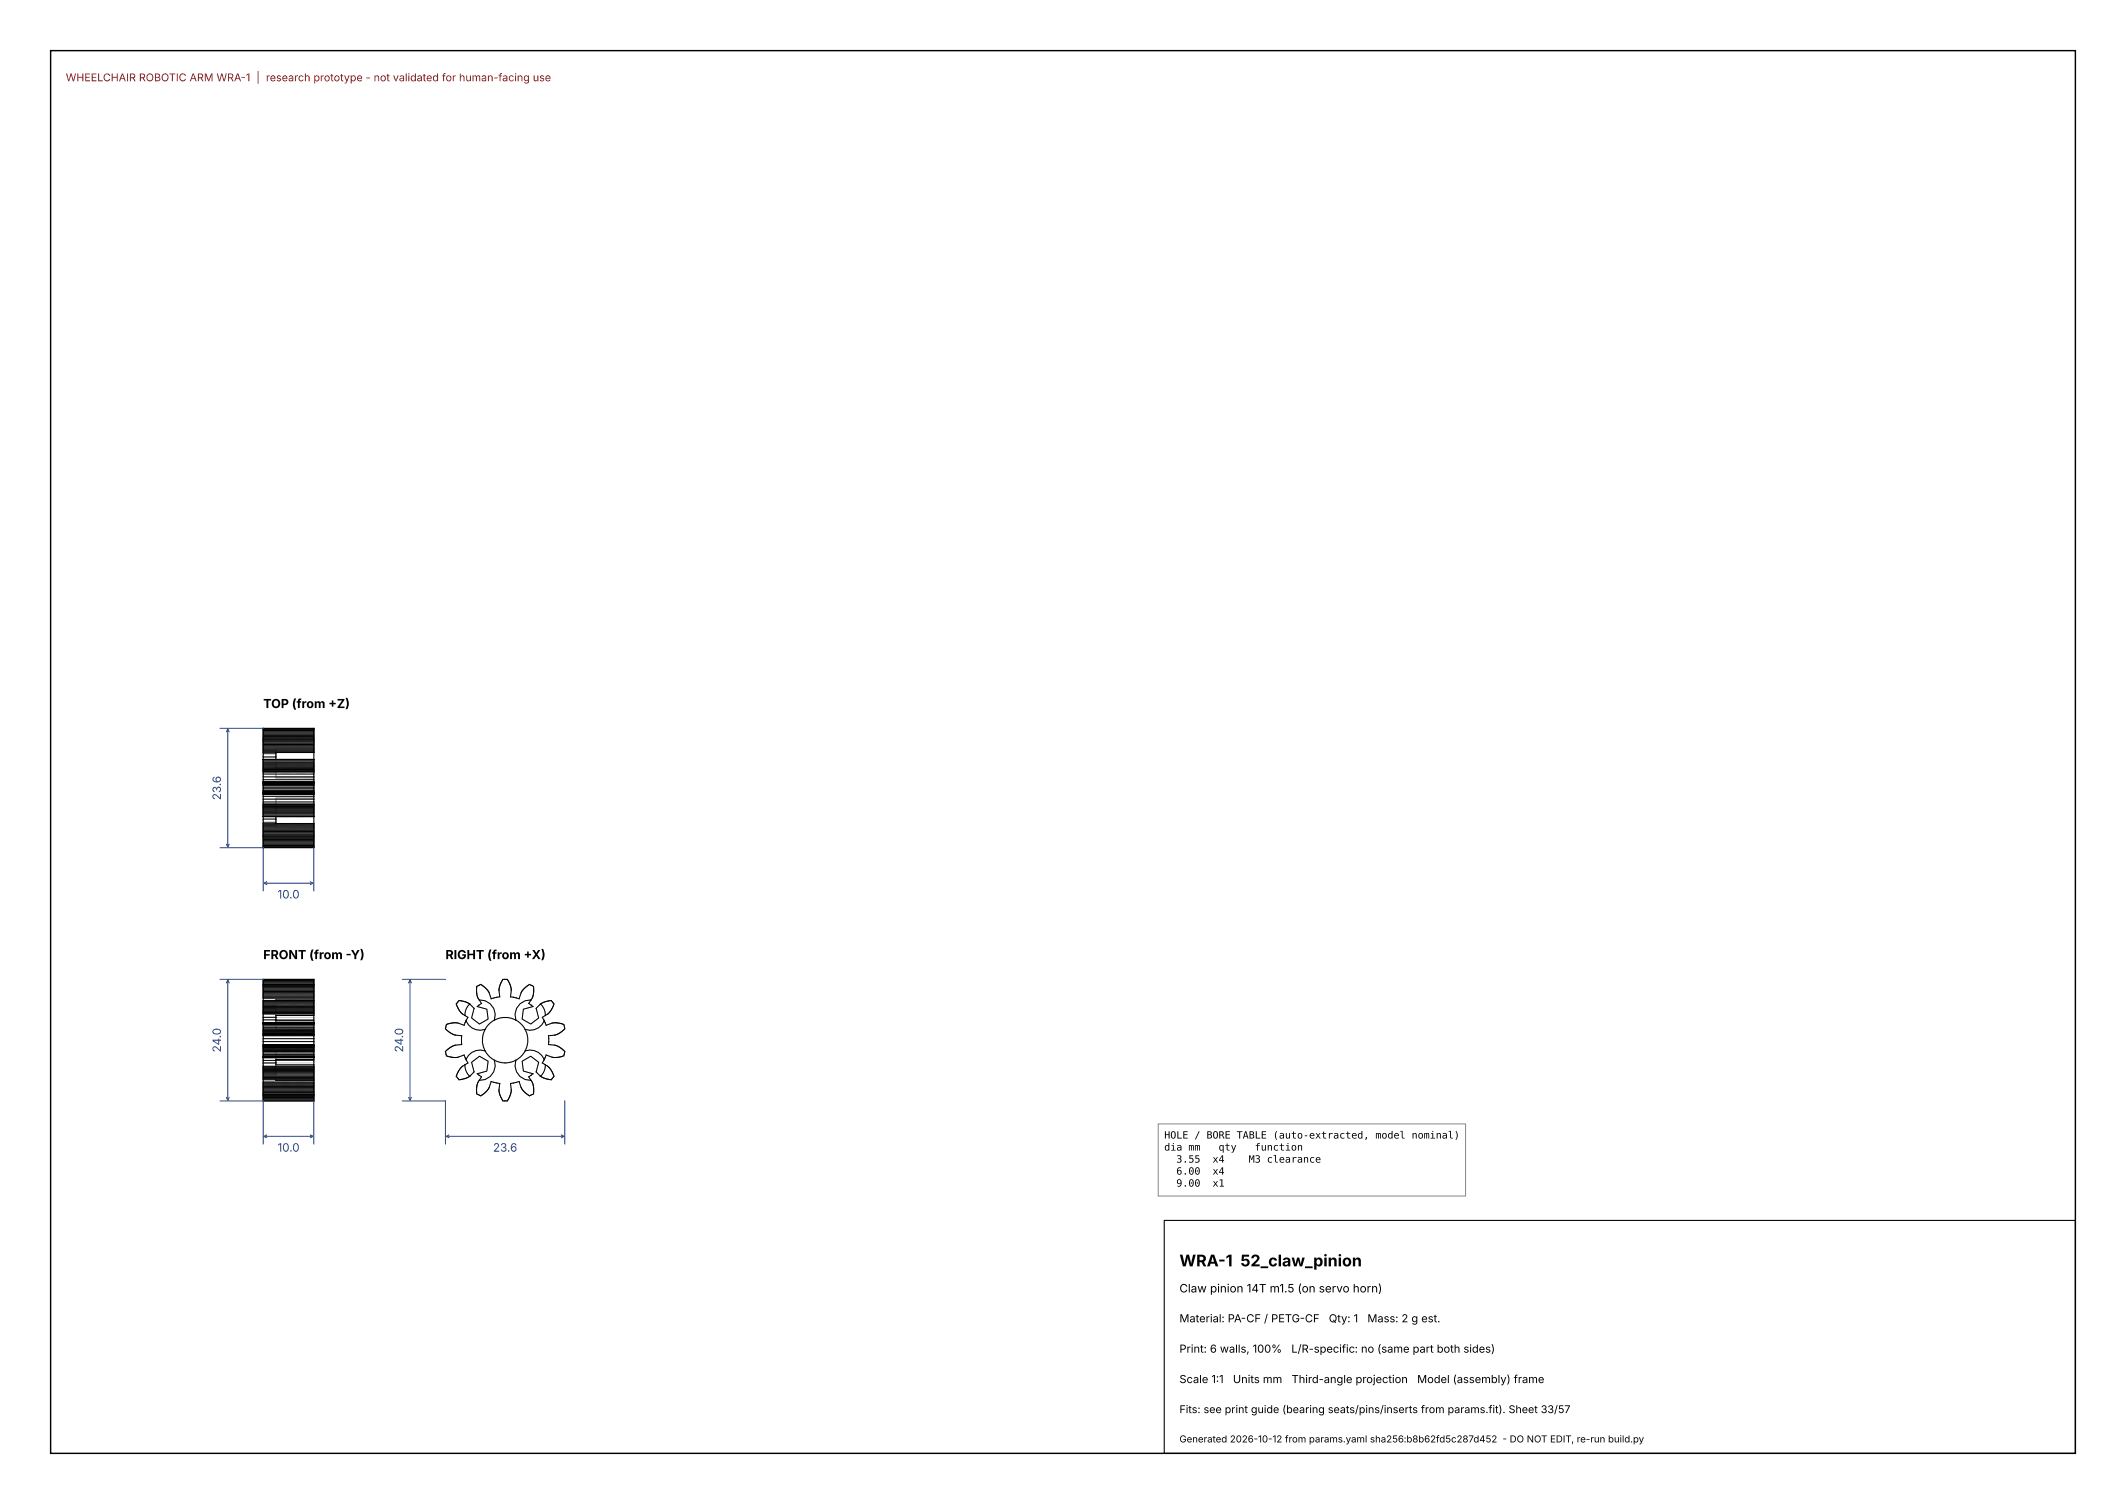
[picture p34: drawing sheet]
<svg xmlns="http://www.w3.org/2000/svg" width="420mm" height="297mm" viewBox="0 0 420 297" stroke-linecap="round" stroke-linejoin="round" font-family="sans-serif">
<defs><g id="words">
<text font-size="3.2" x="233" y="250.1">WRA-1 52_claw_pinion</text>
<g font-size="2.5">
<text x="52" y="139.8">TOP (from +Z)</text>
<text x="52" y="189.4">FRONT (from -Y)</text>
<text x="88" y="189.4">RIGHT (from +X)</text>
</g>
<g font-size="2.3" fill="#1a3b8a">
<text x="43.6" y="158" transform="rotate(-90 43.6 158)">23.6</text>
<text x="54.8" y="177.4">10.0</text>
<text x="43.6" y="207.8" transform="rotate(-90 43.6 207.8)">24.0</text>
<text x="79.6" y="207.8" transform="rotate(-90 79.6 207.8)">24.0</text>
<text x="54.8" y="227.4">10.0</text>
<text x="97.4" y="227.4">23.6</text>
</g>
<text font-size="2.3" x="233" y="255.2">Claw pinion 14T m1.5 (on servo horn)</text>
<g font-size="2.2">
<text x="233" y="261.1">Material: PA-CF / PETG-CF</text>
<text x="262.5" y="261.1">Qty: 1</text>
<text x="270.1" y="261.1">Mass: 2 g est.</text>
<text x="233" y="267.1">Print: 6 walls, 100%</text>
<text x="255.1" y="267.1">L/R-specific: no (same part both sides)</text>
<text x="233" y="273.1">Scale 1:1</text>
<text x="243.6" y="273.1">Units mm</text>
<text x="255.2" y="273.1">Third-angle projection</text>
<text x="280" y="273.1">Model (assembly) frame</text>
</g>
<text font-size="2.1" fill="#a01010" x="13" y="16.1">WHEELCHAIR ROBOTIC ARM WRA-1 | research prototype - not validated for human-facing use</text>
<text font-size="2.1" x="233" y="279.1">Fits: see print guide (bearing seats/pins/inserts from params.fit). Sheet 33/57</text>
<g font-size="2">
<text x="230" y="224.8">HOLE / BORE TABLE (auto-extracted, model nominal)</text>
<text x="230" y="227.2">dia mm</text>
<text x="240.7" y="227.2">qty</text>
<text x="247.9" y="227.2">function</text>
<text x="232.4" y="229.6">3.55</text>
<text x="232.4" y="232">6.00</text>
<text x="239.5" y="229.6">x4</text>
<text x="239.5" y="232">x4</text>
<text x="246.7" y="229.6">M3 clearance</text>
<text x="232.4" y="234.3">9.00</text>
<text x="239.5" y="234.3">x1</text>
</g>
<text font-size="1.9" x="233" y="284.8">Generated 2026-10-12 from params.yaml sha256:b8b62fd5c287d452 - DO NOT EDIT, re-run build.py</text>
</g></defs>
<path d="M10 10h400v277h-400z" fill="none" stroke="#000" stroke-width=".28"/>
<path d="M230 241h180v46h-180z" fill="none" stroke="#000" stroke-width=".21"/>
<g fill="none" stroke="#9a9a9a" stroke-width=".2">
<path d="M52 150.5h10v3.2M52 158.8v2.3h10M52 158.8v3.5M52 158.8v2.5M52 150.9h2.5v-.8v2.3M52 150v2.4M52 148.9v.6M52 148.9v3.5M52 151.1h10v.5M52 151.1v9M52 150v11.3M52 158.4h10"/>
<path d="M52 157.8h10M52 160h10M52 159.8h10M52 156.7h10M52 154.5h10M52 150h10M52 150.1h10M52 150.2h10M52 150.3h10M52 146h10M52 146.1h10M52 146.2h10"/>
<path d="M52 146.3h10M52 146.5h10M52 146.6h10M52 146.7h10M52 146.9h10M52 147h10M52 147.2h10M52 147.7h10M52 147.5h10M52 144h10M52 144.2h10M52 144.4h10"/>
<path d="M52 144.6h10M52 144.7h10M52 145h10M52 145.2h10M52 145.4h10M52 145.6h10M52 145.8h10M52 143.9h10M52 144.3h10M52 144.5h10M52 145.5h10M52 145.7h10"/>
<path d="M52 145.9h10M52 146.8h10M52 147.3h10M52 148.2h10M52 148.4h10M52 148.5h10M52 148.7h2.5M52 149.5h2.5M52 151.6h10M52 150.5h10M52 150.8h10M52 151h10"/>
<path d="M52 151.2h10M52 151.4h10M52 151.8h10M52 152h10M52 152.1h10M52 152.2h10M52 152.4h10M52 152.5h10M52 152.9h10M52 153.4h10M52 154h10M52 154.4h10"/>
<path d="M52 154.6h10M52 154.7h10M52 154.8h10M52 154.9h10M52 155h10M52 155.2h10M52 155.5h10M52 155.8h10M52 156.1h10M52 156.2h10M52 156.3h10M52 156.4h10"/>
<path d="M52 156.5h10M52 156.6h10M52 156.8h10M52 157.2h10M52 158.9h10M52 159h10M52 159.1h10M52 159.3h10M52 159.4h10M52 159.6h10M52 152.4h2.5M52 148.9h2.5"/>
<path d="M54.5 158.8v2.3v-.8h-2.5M54.5 158.8v3.5M54.5 158.8v2.5M54.5 150v2.4M54.5 148.9v.6M54.5 148.9v3.5M54.5 147.7v.9M54.5 147.7h.1M54.5 150.5v3.2M54.5 153.5v.2M54.5 157.6v.1M54.5 157.6v3.1"/>
<path d="M54.5 159.6v3.7h7.5M54.5 157.7v1.9M54.5 147.7v.6h-2.5M54.5 148.6v.9M54.5 147.7h7.5M54.5 148.6h7.5M54.5 153.5h7.5M54.5 157.7h7.5M54.5 159.6h7.5M54.5 153.7h7.5M54.5 157.6h7.5M62 153.5v.2"/>
<path d="M62 153.5v4.2M62 157.6v.1M62 157.6v3.1h-10M62 150.1h-10v2.3M62 147.7v.9M62 147.7h.1M62 147.9h-7.5v5.6M62 147.9v3.7M62 147.9v.7M62 150v1.6M62 159.6v1.7M62 159.6v3.7"/>
<path d="M62 159.6v.5h-10M62 148.6v-4.8h-10v5.7M62 150v11.3M62 147.9l-10 .1M62 158.8h-10M52 161.7v.6M52 161.7v5.7h10v-4.8M52 163h2.5v.6M52 160.2h10M52 160.4h10M52 161h10M52 161.2h10"/>
<path d="M52 160.8h2.5M52 161.7h2.5M52 162.5h2.5M52 162.7h10M52 162.9h10M52 163.1h10M52 163.3h10M52 163.5h10M52 163.7h10M52 164h10M52 164.2h10M52 164.5h10"/>
<path d="M52 164.7h10M52 164.9h10M52 165.1h10M52 165.3h10M52 165.2h10M52 165h10M52 164.6h10M52 164.3h10M52 163.3h2.5M52 165.5h10M52 165.8h10M52 166h10"/>
<path d="M52 166.2h10M52 166.5h10M52 166.7h10M52 167h10M52 167.2h10M52 167.3h10M52 166.8h10M52 166.6h10M52 166.4h10M52 165.6h10M52 165.4h10M52 162.3h2.5"/>
<path d="M54.5 161.7v.6M54.5 162.6v1M54.5 163.6h.1M54.5 161.7v.9M54.5 162.6h7.5M54.5 163.6h7.5M62 162.6v1M62 163.6h.1M62 162.6v.7M52 198.7h2.5M52 198.7v3.5M52 198.3h10v2.2"/>
<path d="M52 197.6h10M52 197.7h10M52 197.8h10M52 197.9h10M52 198h10M52 198.1h10M52 198.2h10M52 198.3h2.5M52 198.5h10M52 198.2h2.5M52 194.5h10M52 194.7h10"/>
<path d="M52 194.8h10M52 195h10M52 195.2h10M52 195.3h10M52 195.5h10M52 195.7h10M52 195.9h10M52 196.1h10M52 197.2h10M52 197.1h10M52 196.9h10M52 196.8h10"/>
<path d="M52 195.6h10M52 195.4h10M52 193.6h10M52 193.8h10M52 194.1h10M52 194.3h10M52 194.4h10M52 195.8h10M52 196h10M52 196.3h10M52 196.5h10M52 196.7h10"/>
<path d="M52 198.7h10M52 199h10M52 199.2h10M52 199.4h10M52 199.6h10M52 199.8h10M52 200h10M54.5 199.1v3.1M54.5 198.7v3.5M54.5 199.1h-2.5v3.1M54.5 198.3v2.2M54.5 197.5h.1"/>
<path d="M54.5 197.5v5.8M54.5 197.5v1.6M54.5 197.5h7.5M62 197.5h.1M62 197.5v3.9M62 197.6v2.9M62 197.5v-4.1h-10v24h10v-4.1M90.7 197.6l1.8 .5 1.2 1-.5 1.9 1.5 1.2 1.7-1-.2-1.9-1.9-.5 .8-.6-.7-1.1-.2-.6v-1.7l.3-.1a.67 .67 0 0 1 1.1 .1l.9 1.1 .5 1.3 1.7-.4-.1-1.4 .5-1.6a.56 .56 0 0 1 .8-.4h.3l.7 1.6 .1 .6-.1 1.2 1.6 .4 .5-1.3 1.2-1.2a.56 .56 0 0 1 .9 0l.3 .1-.1 1.7-.2 .6-.6 1.1 .8 .6-1.9 .5-.3 1.9 1.8 1 1.5-1.2-.5-1.9 1.1-1 1.4-.4a.56 .56 0 0 1 .9 .3l.1 .3-.7 1.5-.5 .4-1.1 .7 .8 1.6 1.4-.5 1.6 .1a.56 .56 0 0 1 .6 .8l.1 .3-1.4 1-.6 .2-1.2 .1v1.8l1.4 .1 1.4 .9a.56 .56 0 0 1 .3 .9l-.1 .3-1.7 .3h-.6l-1.2-.5-.8 1.6 1.3 .8 .9 1.4a.56 .56 0 0 1-.2 .9l-.2 .2-1.4-.3-.8-.4-.8-.8 .5-1.9-1.5-1.2-1.8 1 .3 1.9 1.9 .5-.8 .7 .7 1.2 .2 1.6a.56 .56 0 0 1-.5 .8l-.3 .1-1.3-1.1-.4-.5-.4-1.2-1.6 .4 .1 1.4-.5 1.6a.56 .56 0 0 1-.9 .4h-.3l-.6-1.6-.1-.6 .1-1.2-1.7-.4-.5 1.3-1.1 1.2a.56 .56 0 0 1-.9 0l-.3-.1v-1.7l.2-.6 .7-1-.8-.7 1.9-.5 .2-1.9-1.7-1-1.5 1.2 .5 1.9-1.2 1-1.3 .5a.56 .56 0 0 1-.9-.4l-.2-.3 .8-1.5 .5-.4 1-.7-.7-1.6-1.4 .5-1.6-.1a.56 .56 0 0 1-.6-.8l-.1-.3 1.4-1 .6-.2 1.2-.1v-1.8l-1.4-.1-1.4-.9a.56 .56 0 0 1-.3-.9l.1-.3 1.7-.3h.6l1.2 .5 .7-1.6-1.2-.8-.9-1.4a.56 .56 0 0 1 .2-.9zM92.8 198.3a3 3 0 0 0-1 2.2M94.7 197.5a3 3 0 0 1 3 3.9M104.9 197.5a3 3 0 0 0-3 3.9M106.8 198.3a3 3 0 0 1 .9 2.2"/>
<path d="M52 212.1h2.5M52 208.6v3.5M52 208.6v3.1h2.5M52 213.6h10M52 213.7h10M52 216.1h10M52 216h10M52 216.3h10M52 212.7h2.5M52 212.3h2.5M52 212.5h2.5M52 212.6h10"/>
<path d="M52 212.7h10M52 212.8h10M52 212.9h10M52 213h10M52 213.1h10M52 213.2h10M52 208.3h10M52 208.8h10M52 202h10M52 202.5h10M52 200.1h10M52 200.2h10"/>
<path d="M52 201.4h10M52 201.9h10M52 202.1h10M52 202.2h10M52 202.3h10M52 202.6h10M52 202.9h10M52 203.2h10M52 203.3h10M52 203.5h10M52 203.7h10M52 203.8h10"/>
<path d="M52 204h10M52 204.1h10M52 204.2h10M52 204.3h10M52 204.4h10M52 204.5h10M52 205.1h10M52 205.7h10M52 206.3h10M52 206.4h10M52 206.5h10M52 206.6h10"/>
<path d="M52 206.7h10M52 206.8h10M52 207h10M52 207.1h10M52 207.3h10M52 207.5h10M52 207.6h10M52 207.9h10M52 208.2h10M52 208.5h10M52 208.6h10M52 208.7h10"/>
<path d="M52 208.9h10M52 209.4h2.5M52 210.6h10M52 210.7h10M52 210.9h10M52 211h10M52 211.2h10M52 211.4h10M52 211.6h10M52 211.8h10M52 212.1h10M52 212.3h10"/>
<path d="M52 213.9h10M52 214.1h10M52 214.3h10M52 214.5h10M52 214.8h10M52 215h10M52 215.3h10M52 215.5h10M52 215.8h10M52 216.4h10M52 215.6h10M52 215.1h10"/>
<path d="M52 214.9h10M52 214h10M52 215.2h10M52 215.4h10M52 216.5h10M52 216.7h10M52 217h10M52 217.2h10M52 202.2h2.5M54.5 211.7v-3.1v3.5M54.5 210.3v2.2M54.5 207.5v1.9"/>
<path d="M54.5 213.3h.1M54.5 209.4v4M54.5 207.4v1.8M54.5 207.4v.1M54.5 203.3v.2M54.5 201.6v1.9M54.5 200.5v1.1M54.5 209.2v1.1M54.5 211.7v1.6M54.5 200.5h7.5M54.5 201.6h7.5M54.5 209.2h7.5"/>
<path d="M54.5 210.3h7.5M54.5 207.5h7.5M54.5 203.3h7.5M54.5 209.4h7.5M54.5 213.3h7.5M54.5 207.4h7.5M54.5 203.5h7.5M62 213.3h.1M62 209.4v3.9M62 201.4v-.5h-10v9h10v-.5M62 210.3v2.9M62 210.3v2.2h-10"/>
<path d="M62 207.4v1.8M62 207.4v.1M62 201.6v1.9M62 203.3v.2M62 203.3v4.2M62 201.6v7.6M91.8 210.3a3 3 0 0 0 1 2.2M92.1 201.6a3 3 0 0 0 3.7 1.7M95.8 207.5a3 3 0 0 0-3.7 1.7M97.7 209.4a3 3 0 0 1-3 3.9M101.9 209.4a3 3 0 0 0 3 3.9M103.8 207.5a3 3 0 0 1 3.7 1.7"/>
<path d="M107.5 201.6a3 3 0 0 1-3.7 1.7M107.7 210.3a3 3 0 0 1-.9 2.2"/>
<circle cx="99.8" cy="205.4" r="4.5"/>
</g>
<g fill="none" stroke="#000" stroke-width=".2">
<path d="M52 149.5v.5M52 150v11.3M52 160h10M52 159.8h10M52 159.6h10M52 159.4h10M52 159.3h10M52 159.1h10M52 159h10M52 158.9h10M52 158.8h10M52 158.4h10"/>
<path d="M52 157.8h10M52 157.2h10M52 156.8h10M52 156.7h10M52 156.6h10M52 156.5h10M52 156.4h10M52 156.3h10M52 156.2h10M52 156.1h10M52 155.8h10M52 155.5h10"/>
<path d="M52 155.2h10M52 155h10M52 154.9h10M52 154.8h10M52 154.7h10M52 154.6h10M52 154.5h10M52 154.4h10M52 154h10M52 153.4h10M52 152.9h10M52 152.5h10"/>
<path d="M52 152.4h10M52 152.2h10M52 152.1h10M52 152h10M52 151.8h10M52 151.6h10M52 151.4h10M52 151.2h10M52 151h10M52 150.8h10M52 150.5h10M52 150.3h10"/>
<path d="M52 150h10M52 149.5h2.5M52 148.7h2.5M52 148.5h10M52 148.4h10M52 148.2h10M52 147.9h10M52 147.7h10M52 147.5h10M52 147.3h10M52 147h10M52 146.8h10"/>
<path d="M52 146.5h10M52 146.3h10M52 146.1h10M52 146h10M52 145.9h10M52 145.7h10M52 145.5h10M52 145.2h10M52 145h10M52 144.7h10M52 144.5h10M52 144.3h10"/>
<path d="M52 144h10M52 143.9h10M54.5 149.5v.5M62 148.6v1.4M62 148.6v-4.8h-10v5.7M62 150v11.3M62 148.6h-7.5v.9M52 161.3v.4M52 161.7v5.7h10v-4.8M52 167.3h10M52 167.2h10M52 167h10"/>
<path d="M52 166.7h10M52 166.5h10M52 166.2h10M52 166h10M52 165.8h10M52 165.5h10M52 165.3h10M52 165.1h10M52 164.9h10M52 164.7h10M52 164.5h10M52 164.2h10"/>
<path d="M52 164h10M52 163.7h10M52 163.5h10M52 163.3h10M52 163.1h10M52 162.9h10M52 162.7h10M52 162.5h2.5M52 161.7h2.5M52 161.2h10M52 161h10M52 160.7h10"/>
<path d="M52 160.4h10M52 160.2h10M54.5 161.3v.4M54.5 161.7v.9h7.5M62 161.3v1.3M52 200h10M52 199.8h10M52 199.6h10M52 199.4h10M52 199.2h10M52 199h10M52 198.7h10"/>
<path d="M52 198.5h10M52 198.3h10M52 198h10M52 197.8h10M52 197.6h10M52 197.1h10M52 196.9h10M52 196.7h10M52 196.5h10M52 196.3h10M52 196h10M52 195.8h10"/>
<path d="M52 195.5h10M52 195.3h10M52 195h10M52 194.8h10M52 194.7h10M52 194.5h10M52 194.4h10M52 194.3h10M52 194.1h10M52 193.8h10M52 193.6h10M62 197.5h.1"/>
<path d="M62 197.5v.1M62 197.5v-4.1h-10v24h10v-4.1M62 197.6v2.9M62 197.5h-7.5v.1M92.8 198.3a3 3 0 0 0-1 2.2M94.7 197.5a3 3 0 0 1 3 3.9M104.9 197.5a3 3 0 0 0-3 3.9M106.8 198.3a3 3 0 0 1 .9 2.2M52 216.4h10M52 216.3h10M52 216.1h10M52 216h10"/>
<path d="M52 215.8h10M52 215.5h10M52 215.3h10M52 215h10M52 214.8h10M52 214.5h10M52 214.3h10M52 214.1h10M52 213.9h10M52 213.7h10M52 213.2h10M52 213h10"/>
<path d="M52 212.8h10M52 212.5h10M52 212.3h10M52 212.1h10M52 211.8h10M52 211.6h10M52 211.4h10M52 211.2h10M52 211h10M52 210.9h10M52 210.7h10M52 210.6h10"/>
<path d="M52 209.9h2.5M52 209.4h2.5M52 208.9h10M52 208.8h10M52 208.7h10M52 208.6h10M52 208.5h10M52 208.2h10M52 207.9h10M52 207.6h10M52 207.5h10M52 207.3h10"/>
<path d="M52 207.1h10M52 207h10M52 206.8h10M52 206.7h10M52 206.6h10M52 206.5h10M52 206.4h10M52 206.3h10M52 205.7h10M52 205.1h10M52 204.5h10M52 204.4h10"/>
<path d="M52 204.3h10M52 204.2h10M52 204.1h10M52 204h10M52 203.8h10M52 203.7h10M52 203.5h10M52 203.3h10M52 203.2h10M52 202.9h10M52 202.6h10M52 202.3h10"/>
<path d="M52 202.2h10M52 202.1h10M52 202h10M52 201.9h10M52 200.9h2.5M52 200.2h10M52 200.1h10M52 217.2h10M52 217h10M52 216.7h10M52 216.5h10M54.5 209.4h7.5v.9"/>
<path d="M54.5 213.2v.1h7.5M62 213.3h.1M62 213.2v.1M62 200.5v.9h-10M62 200.5h-7.5v1.1h7.5v7.6h-7.5v1.1h7.5M62 210.3v2.9M91.8 210.3a3 3 0 0 0 1 2.2M92.1 201.6l.3-.7-1.2-.8-.9-1.4a.56 .56 0 0 1 .2-.9l.2-.2 1.4 .3 .8 .4 .8 .8-.5 1.9 1.5 1.2 1.7-1-.2-1.9-1.9-.5 .8-.6-.7-1.3-.3-1.6a.56 .56 0 0 1 .6-.8l.3-.1 1.3 1.1 .3 .6 .4 1.1 1.7-.4-.1-1.4 .5-1.6a.56 .56 0 0 1 .8-.4h.3l.7 1.6 .1 .6-.1 1.2 1.6 .4 .5-1.3 1.2-1.2a.56 .56 0 0 1 .9 0l.3 .1-.1 1.7-.2 .6-.6 1.1 .8 .6-1.9 .5-.3 1.9 1.8 1 1.5-1.2-.5-1.9 1.1-1 1.4-.4a.56 .56 0 0 1 .9 .3l.1 .3-.7 1.5-.5 .4-1.1 .7 .4 .7M92.1 201.6a3 3 0 0 0 3.7 1.7M92.1 201.6l-.4 .9-1.4-.5-1.6 .1a.56 .56 0 0 0-.6 .8l-.1 .3 1.4 1 .6 .2 1.2 .1v1.8l-1.4 .1-1.4 .9a.56 .56 0 0 0-.3 .9l.1 .3 1.7 .3h.6l1.2-.5 .4 .9M95.8 207.5a3 3 0 0 0-3.7 1.7M95.8 203.3a4.5 4.5 0 0 0 0 4.2"/>
<path d="M95.8 207.5l1 1.3 .9 .6M97.7 209.4a4.5 4.5 0 0 0 4.2 0M97.7 209.4a3 3 0 0 1-3 3.9M97.7 201.4a4.5 4.5 0 0 1 4.2 0M97.7 201.4l-.9 .6-1 1.3M101.9 209.4a3 3 0 0 0 3 3.9M101.9 201.4l.9 .6 1 1.3M103.8 207.5l-1 1.3-.9 .6M103.8 207.5a3 3 0 0 1 3.7 1.7M103.8 203.3a4.5 4.5 0 0 1 0 4.2M107.5 201.6l.4 .9 1.4-.5 1.6 .1a.56 .56 0 0 1 .6 .8l.1 .3-1.4 1-.6 .2-1.2 .1v1.8l1.4 .1 1.4 .9a.56 .56 0 0 1 .3 .9l-.1 .3-1.7 .3h-.6l-1.2-.5-.8 1.6 1.3 .8 .9 1.4a.56 .56 0 0 1-.2 .9l-.2 .2-1.4-.3-.8-.4-.8-.8 .5-1.9-1.5-1.2-1.8 1 .3 1.9 1.9 .5-.8 .7 .7 1.2 .2 1.6a.56 .56 0 0 1-.5 .8l-.3 .1-1.3-1.1-.4-.5-.4-1.2-1.6 .4 .1 1.4-.5 1.6a.56 .56 0 0 1-.9 .4h-.3l-.6-1.6-.1-.6 .1-1.2-1.7-.4-.5 1.3-1.1 1.2a.56 .56 0 0 1-.9 0l-.3-.1v-1.7l.2-.6 .7-1-.8-.7 1.9-.5 .2-1.9-1.7-1-1.5 1.2 .5 1.9-1.2 1-1.3 .5a.56 .56 0 0 1-.9-.4l-.2-.3 .8-1.5 .5-.4 1-.7-.3-.7M107.5 201.6a3 3 0 0 1-3.7 1.7"/>
<path d="M107.7 210.3a3 3 0 0 1-.9 2.2"/>
</g>
<g fill="none" stroke="#1a3b8a" stroke-width=".2">
<path d="M43.5 143.8h8.5M44.7 144.5l.3-.5 .3 .5M45 144v23.3M43.5 167.4h8.5v8.5M44.7 166.7l.3 .6 .3-.6M52.1 174.4h9.8M52.7 174.1l-.6 .3 .6 .3M61.3 174.1l.6 .3-.6 .3M62 167.4v8.5M43.5 193.4h8.5M44.7 194.1l.3-.6 .3 .6M45 193.5v23.8"/>
<path d="M79.5 193.4h8.5M80.7 194.1l.3-.6 .3 .6M81 193.5v23.8M43.5 217.4h8.5v8.5M44.7 216.7l.3 .6 .3-.6M62 217.4v8.5M79.5 217.4h8.5v8.5M80.7 216.7l.3 .6 .3-.6M111.6 217.4v8.5M52.1 224.4h9.8M52.7 224.1l-.6 .3 .6 .3M61.3 224.1l.6 .3-.6 .3"/>
<path d="M88.1 224.4h23.3M88.7 224.1l-.6 .3 .6 .3M110.9 224.1l.5 .3-.5 .3"/>
</g>
<path d="M228.8 221.9h60.7v14.3h-60.7z" fill="#fff" stroke="#888" stroke-width=".2"/>
<use href="#words"/>
</svg>
